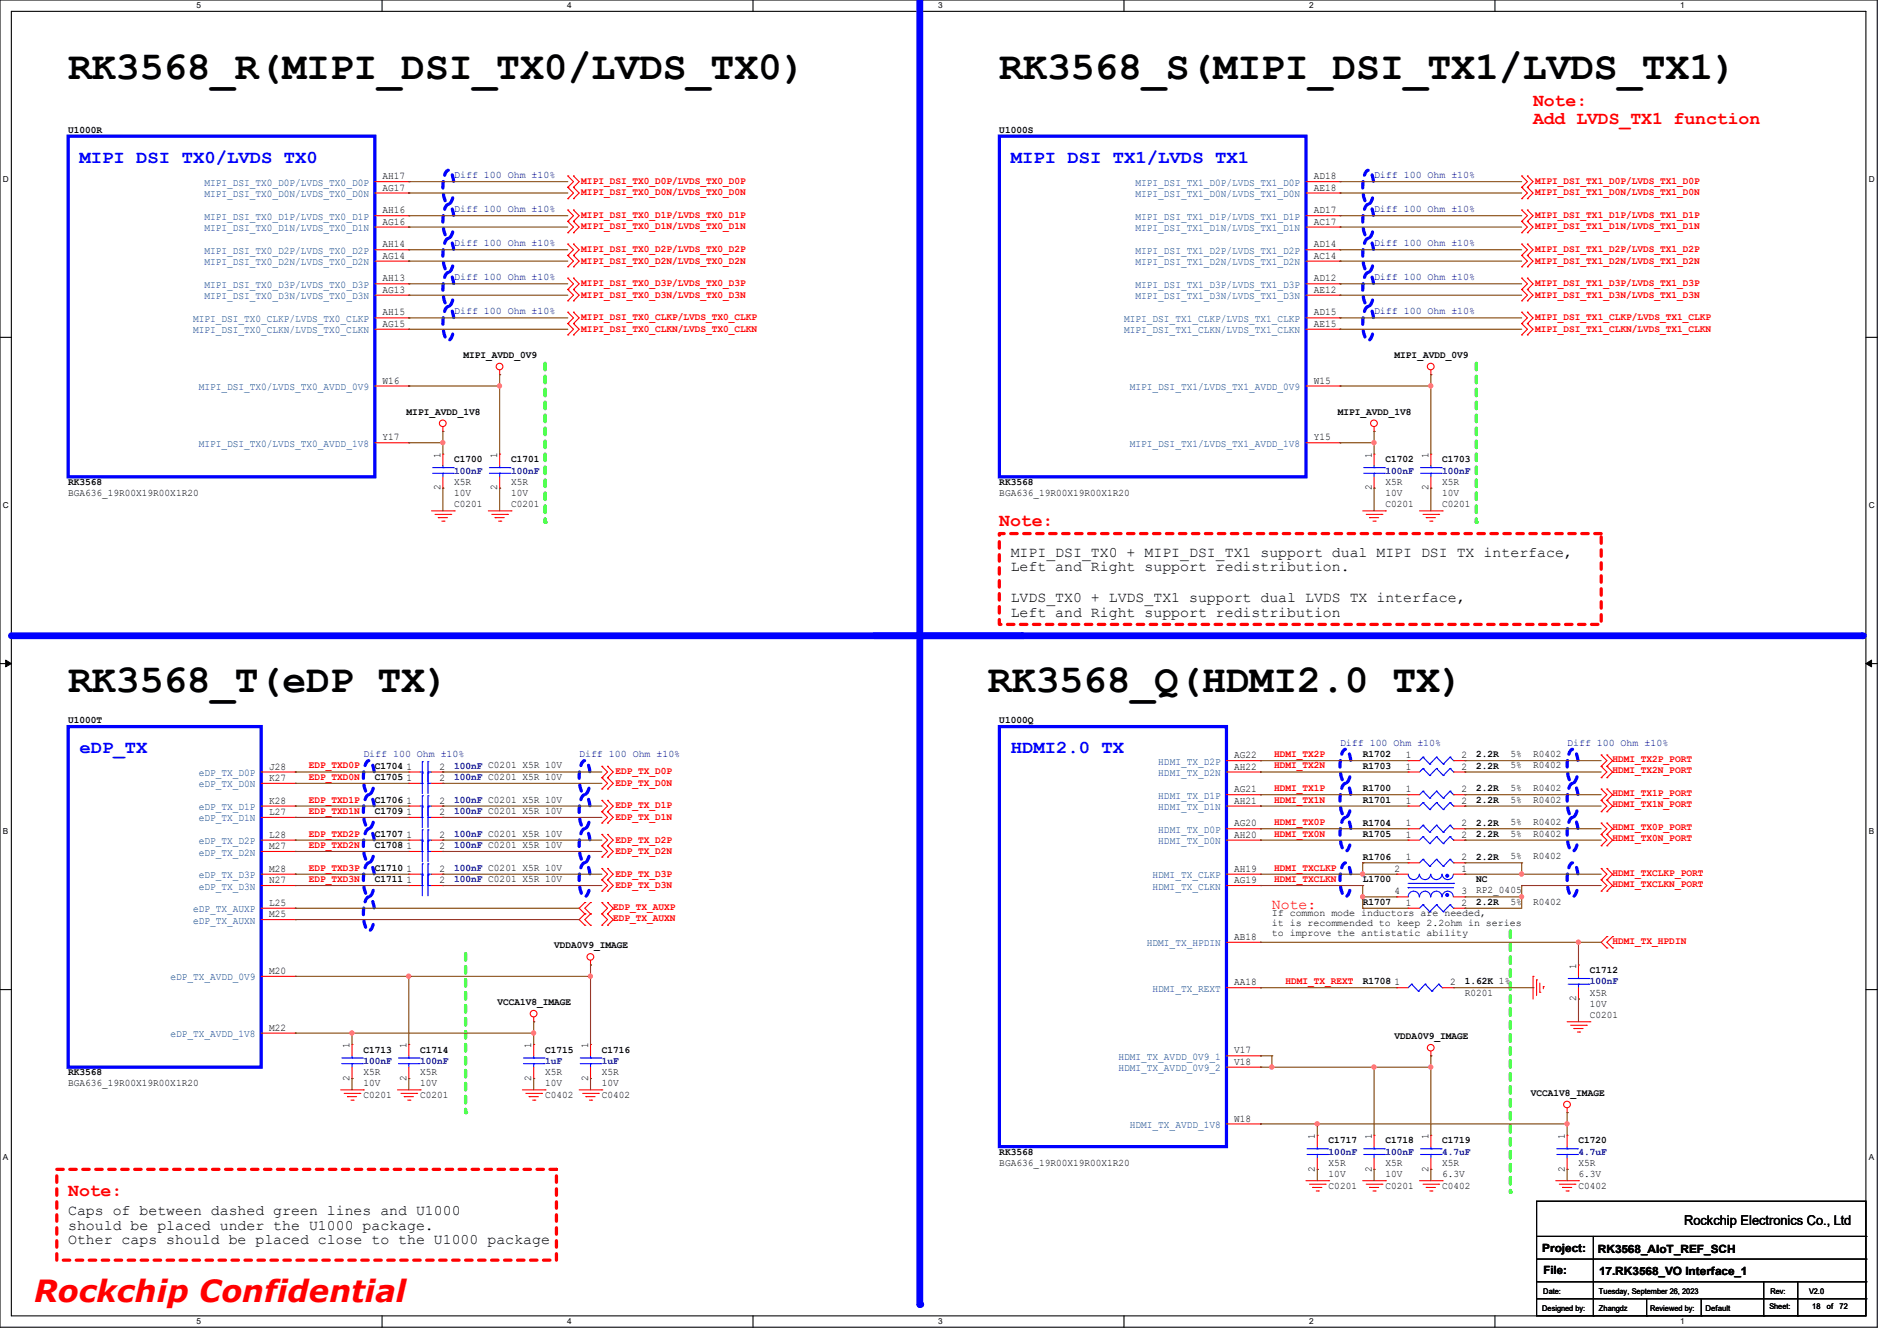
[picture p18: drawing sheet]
<svg xmlns="http://www.w3.org/2000/svg" width="297mm" height="210mm" viewBox="0 0 297 210" stroke-linecap="round" stroke-linejoin="round" font-family="sans-serif">
<defs><g id="words">
<g font-size="6.2">
<text x="10.7" y="12.3">RK3568_R(MIPI_DSI_TX0/LVDS_TX0)</text>
<text x="156.5" y="12.3">RK3568_S(MIPI_DSI_TX1/LVDS_TX1)</text>
<text x="10.7" y="108.3">RK3568_T(eDP TX)</text>
<text x="154.7" y="108.3">RK3568_Q(HDMI2.0 TX)</text>
</g>
<text font-size="4.8" fill="#f00" x="5.3" y="204">Rockchip Confidential</text>
<g font-size="2.8" fill="#f00">
<text x="240" y="16.6">Note:</text>
<text x="240" y="19.4">Add LVDS_TX1 function</text>
<text x="156.5" y="82.4">Note:</text>
<text x="10.7" y="187.3">Note:</text>
</g>
<g font-size="2.8" fill="#00f">
<text x="12.4" y="25.5">MIPI DSI TX0/LVDS TX0</text>
<text x="158.2" y="25.5">MIPI DSI TX1/LVDS TX1</text>
<text x="12.4" y="117.9">eDP_TX</text>
<text x="158.2" y="117.9">HDMI2.0 TX</text>
</g>
<g font-size="2.3">
<text x="158.2" y="87.2">MIPI_DSI_TX0 + MIPI_DSI_TX1 support dual MIPI DSI TX interface,</text>
<text x="158.2" y="89.5">Left and Right support redistribution.</text>
<text x="158.2" y="94.3">LVDS_TX0 + LVDS_TX1 support dual LVDS TX interface,</text>
<text x="158.2" y="96.6">Left and Right support redistribution</text>
<text x="10.7" y="190.3">Caps of between dashed green lines and U1000</text>
<text x="10.7" y="192.6">should be placed under the U1000 package.</text>
<text x="10.7" y="194.9">Other caps should be placed close to the U1000 package</text>
</g>
<text font-size="2.3" fill="#f00" x="199.1" y="142.3">Note:</text>
<text font-size="2.1" x="263.7" y="191.9">Rockchip Electronics Co., Ltd</text>
<g font-size="1.8">
<text x="241.5" y="196">Project:</text>
<text x="250.2" y="196.2">RK3568_AIoT_REF_SCH</text>
<text x="241.6" y="199.6">File:</text>
<text x="250.4" y="199.7">17.RK3568_VO Interface_1</text>
</g>
<g font-size="1.6">
<text x="10.7" y="20.8">U1000R</text>
<text x="156.5" y="20.8">U1000S</text>
<text x="59.9" y="28.1">AH17</text>
<text x="59.9" y="29.8">AG17</text>
<text x="205.7" y="28.1">AD18</text>
<text x="205.7" y="29.8">AE18</text>
<text x="59.9" y="33.4">AH16</text>
<text x="59.9" y="35.2">AG16</text>
<text x="205.7" y="33.4">AD17</text>
<text x="205.7" y="35.2">AC17</text>
<text x="59.9" y="38.7">AH14</text>
<text x="59.9" y="40.5">AG14</text>
<text x="205.7" y="38.7">AD14</text>
<text x="205.7" y="40.5">AC14</text>
<text x="59.9" y="44.1">AH13</text>
<text x="59.9" y="45.8">AG13</text>
<text x="205.7" y="44.1">AD12</text>
<text x="205.7" y="45.8">AE12</text>
<text x="59.9" y="49.4">AH15</text>
<text x="59.9" y="51.2">AG15</text>
<text x="205.7" y="49.4">AD15</text>
<text x="205.7" y="51.2">AE15</text>
<text x="72.6" y="56">MIPI_AVDD_0V9</text>
<text x="218.4" y="56">MIPI_AVDD_0V9</text>
<text x="59.9" y="60.1">W16</text>
<text x="63.7" y="64.9">MIPI_AVDD_1V8</text>
<text x="205.7" y="60.1">W15</text>
<text x="209.5" y="64.9">MIPI_AVDD_1V8</text>
<text x="59.9" y="69">Y17</text>
<text x="69" y="71.7" transform="rotate(-90 69 71.7)">1</text>
<text x="77.9" y="71.7" transform="rotate(-90 77.9 71.7)">1</text>
<text x="205.7" y="69">Y15</text>
<text x="214.8" y="71.7" transform="rotate(-90 214.8 71.7)">1</text>
<text x="223.7" y="71.7" transform="rotate(-90 223.7 71.7)">1</text>
<text x="10.7" y="75.9">RK3568</text>
<text x="10.7" y="77.7">BGA636_19R00X19R00X1R20</text>
<text x="69" y="76.8" transform="rotate(-90 69 76.8)">2</text>
<text x="71.1" y="72.4">C1700</text>
<text x="71.1" y="75.9">X5R</text>
<text x="71.1" y="77.7">10V</text>
<text x="77.9" y="76.8" transform="rotate(-90 77.9 76.8)">2</text>
<text x="80" y="72.4">C1701</text>
<text x="80" y="75.9">X5R</text>
<text x="80" y="77.7">10V</text>
<text x="156.5" y="75.9">RK3568</text>
<text x="156.5" y="77.7">BGA636_19R00X19R00X1R20</text>
<text x="214.8" y="76.8" transform="rotate(-90 214.8 76.8)">2</text>
<text x="216.9" y="72.4">C1702</text>
<text x="216.9" y="75.9">X5R</text>
<text x="216.9" y="77.7">10V</text>
<text x="223.7" y="76.8" transform="rotate(-90 223.7 76.8)">2</text>
<text x="225.8" y="72.4">C1703</text>
<text x="225.8" y="75.9">X5R</text>
<text x="225.8" y="77.7">10V</text>
<text x="71.1" y="79.5">C0201</text>
<text x="80" y="79.5">C0201</text>
<text x="216.9" y="79.5">C0201</text>
<text x="225.8" y="79.5">C0201</text>
<text x="10.7" y="113.3">U1000T</text>
<text x="156.5" y="113.3">U1000Q</text>
<text x="193.3" y="118.7">AG22</text>
<text x="213.4" y="118.6">R1702</text>
<text x="220.1" y="118.7">1</text>
<text x="228.8" y="118.7">2</text>
<text x="231.1" y="118.6">2.2R</text>
<text x="236.5" y="118.6">5%</text>
<text x="240" y="118.6">R0402</text>
<text x="42.1" y="120.5">J28</text>
<text x="42.1" y="122.3">K27</text>
<text x="42.1" y="125.9">K28</text>
<text x="58.7" y="122.2">C1705</text>
<text x="58.7" y="125.7">C1706</text>
<text x="58.7" y="120.4">C1704</text>
<text x="63.7" y="122.3">1</text>
<text x="63.7" y="125.9">1</text>
<text x="63.7" y="120.5">1</text>
<text x="68.8" y="122.3">2</text>
<text x="68.8" y="125.9">2</text>
<text x="68.8" y="120.5">2</text>
<text x="193.3" y="120.5">AH22</text>
<text x="193.3" y="124.1">AG21</text>
<text x="193.3" y="125.9">AH21</text>
<text x="213.4" y="120.4">R1703</text>
<text x="213.4" y="125.7">R1701</text>
<text x="213.4" y="123.9">R1700</text>
<text x="220.1" y="120.5">1</text>
<text x="220.1" y="125.9">1</text>
<text x="220.1" y="124.1">1</text>
<text x="228.8" y="120.5">2</text>
<text x="228.8" y="125.9">2</text>
<text x="228.8" y="124.1">2</text>
<text x="231.1" y="120.4">2.2R</text>
<text x="231.1" y="125.7">2.2R</text>
<text x="231.1" y="123.9">2.2R</text>
<text x="236.5" y="120.4">5%</text>
<text x="236.5" y="125.7">5%</text>
<text x="236.5" y="123.9">5%</text>
<text x="240" y="120.4">R0402</text>
<text x="240" y="125.7">R0402</text>
<text x="240" y="123.9">R0402</text>
<text x="42.1" y="127.6">L27</text>
<text x="42.1" y="131.2">L28</text>
<text x="58.7" y="131.1">C1707</text>
<text x="58.7" y="127.5">C1709</text>
<text x="63.7" y="131.2">1</text>
<text x="63.7" y="127.6">1</text>
<text x="68.8" y="131.2">2</text>
<text x="68.8" y="127.6">2</text>
<text x="193.3" y="129.4">AG20</text>
<text x="193.3" y="131.2">AH20</text>
<text x="213.4" y="129.3">R1704</text>
<text x="213.4" y="131.1">R1705</text>
<text x="220.1" y="129.4">1</text>
<text x="220.1" y="131.2">1</text>
<text x="228.8" y="129.4">2</text>
<text x="228.8" y="131.2">2</text>
<text x="231.1" y="129.3">2.2R</text>
<text x="231.1" y="131.1">2.2R</text>
<text x="236.5" y="129.2">5%</text>
<text x="236.5" y="131">5%</text>
<text x="240" y="129.2">R0402</text>
<text x="240" y="131">R0402</text>
<text x="42.1" y="133">M27</text>
<text x="42.1" y="136.5">M28</text>
<text x="58.7" y="132.8">C1708</text>
<text x="58.7" y="136.4">C1710</text>
<text x="63.7" y="133">1</text>
<text x="63.7" y="136.5">1</text>
<text x="68.8" y="133">2</text>
<text x="68.8" y="136.5">2</text>
<text x="193.3" y="136.5">AH19</text>
<text x="213.4" y="134.6">R1706</text>
<text x="218.4" y="136.5">2</text>
<text x="220.1" y="134.7">1</text>
<text x="228.8" y="134.7">2</text>
<text x="228.8" y="136.5">1</text>
<text x="231.1" y="134.6">2.2R</text>
<text x="236.5" y="134.6">5%</text>
<text x="240" y="134.6">R0402</text>
<text x="42.1" y="138.3">N27</text>
<text x="42.1" y="141.9">L25</text>
<text x="42.1" y="143.6">M25</text>
<text x="58.7" y="138.2">C1711</text>
<text x="63.7" y="138.3">1</text>
<text x="68.8" y="138.3">2</text>
<text x="193.3" y="138.3">AG19</text>
<text x="199.1" y="143.5">If common mode inductors are needed,</text>
<text x="213.4" y="141.7">R1707</text>
<text x="213.4" y="138.2">L1700</text>
<text x="218.4" y="140.1">4</text>
<text x="220.1" y="141.9">1</text>
<text x="228.8" y="141.9">2</text>
<text x="228.8" y="140.1">3</text>
<text x="231.1" y="141.7">2.2R</text>
<text x="231.1" y="138.2">NC</text>
<text x="231.1" y="139.9">RP2_0405</text>
<text x="236.5" y="141.7">5%</text>
<text x="240" y="141.7">R0402</text>
<text x="86.8" y="148.5">VDDA0V9_IMAGE</text>
<text x="193.3" y="147.2">AB18</text>
<text x="199.1" y="145">it is recommended to keep 2.2ohm in series</text>
<text x="199.1" y="146.6">to improve the antistatic ability</text>
<text x="42.1" y="152.5">M20</text>
<text x="193.3" y="154.3">AA18</text>
<text x="213.4" y="154.2">R1708</text>
<text x="218.4" y="154.3">1</text>
<text x="227" y="154.3">2</text>
<text x="229.4" y="154.2">1.62K 1%</text>
<text x="229.4" y="155.9">R0201</text>
<text x="246.8" y="151.7" transform="rotate(-90 246.8 151.7)">1</text>
<text x="248.9" y="152.4">C1712</text>
<text x="248.9" y="155.9">X5R</text>
<text x="42.1" y="161.4">M22</text>
<text x="77.9" y="157.4">VCCA1V8_IMAGE</text>
<text x="246.8" y="156.8" transform="rotate(-90 246.8 156.8)">2</text>
<text x="248.9" y="159.5">C0201</text>
<text x="248.9" y="157.7">10V</text>
<text x="54.7" y="164.1" transform="rotate(-90 54.7 164.1)">1</text>
<text x="56.9" y="164.8">C1713</text>
<text x="63.6" y="164.1" transform="rotate(-90 63.6 164.1)">1</text>
<text x="65.8" y="164.8">C1714</text>
<text x="83.2" y="164.1" transform="rotate(-90 83.2 164.1)">1</text>
<text x="85.3" y="164.8">C1715</text>
<text x="92.1" y="164.1" transform="rotate(-90 92.1 164.1)">1</text>
<text x="94.2" y="164.8">C1716</text>
<text x="193.3" y="165">V17</text>
<text x="193.3" y="166.8">V18</text>
<text x="218.4" y="162.7">VDDA0V9_IMAGE</text>
<text x="10.7" y="168.4">RK3568</text>
<text x="10.7" y="170.1">BGA636_19R00X19R00X1R20</text>
<text x="54.7" y="169.2" transform="rotate(-90 54.7 169.2)">2</text>
<text x="56.9" y="171.9">C0201</text>
<text x="56.9" y="168.4">X5R</text>
<text x="56.9" y="170.1">10V</text>
<text x="63.6" y="169.2" transform="rotate(-90 63.6 169.2)">2</text>
<text x="65.8" y="171.9">C0201</text>
<text x="65.8" y="168.4">X5R</text>
<text x="65.8" y="170.1">10V</text>
<text x="83.2" y="169.2" transform="rotate(-90 83.2 169.2)">2</text>
<text x="85.3" y="171.9">C0402</text>
<text x="85.3" y="168.4">X5R</text>
<text x="85.3" y="170.1">10V</text>
<text x="92.1" y="169.2" transform="rotate(-90 92.1 169.2)">2</text>
<text x="94.2" y="171.9">C0402</text>
<text x="94.2" y="168.4">X5R</text>
<text x="94.2" y="170.1">10V</text>
<text x="239.7" y="171.6">VCCA1V8_IMAGE</text>
<text x="193.3" y="175.6">W18</text>
<text x="205.9" y="178.3" transform="rotate(-90 205.9 178.3)">1</text>
<text x="208" y="179.1">C1717</text>
<text x="214.8" y="178.3" transform="rotate(-90 214.8 178.3)">1</text>
<text x="216.9" y="179.1">C1718</text>
<text x="223.7" y="178.3" transform="rotate(-90 223.7 178.3)">1</text>
<text x="225.8" y="179.1">C1719</text>
<text x="245" y="178.3" transform="rotate(-90 245 178.3)">1</text>
<text x="247.1" y="179.1">C1720</text>
<text x="156.5" y="180.8">RK3568</text>
<text x="156.5" y="182.6">BGA636_19R00X19R00X1R20</text>
<text x="205.9" y="183.5" transform="rotate(-90 205.9 183.5)">2</text>
<text x="208" y="182.6">X5R</text>
<text x="208" y="184.4">10V</text>
<text x="214.8" y="183.5" transform="rotate(-90 214.8 183.5)">2</text>
<text x="216.9" y="182.6">X5R</text>
<text x="216.9" y="184.4">10V</text>
<text x="223.7" y="183.5" transform="rotate(-90 223.7 183.5)">2</text>
<text x="225.8" y="182.6">X5R</text>
<text x="225.8" y="184.4">6.3V</text>
<text x="245" y="183.5" transform="rotate(-90 245 183.5)">2</text>
<text x="247.1" y="182.6">X5R</text>
<text x="247.1" y="184.4">6.3V</text>
<text x="208" y="186.1">C0201</text>
<text x="216.9" y="186.1">C0201</text>
<text x="225.8" y="186.1">C0402</text>
<text x="247.1" y="186.1">C0402</text>
</g>
<g font-size="1.6" fill="#004080">
<text x="32" y="29.1">MIPI_DSI_TX0_D0P/LVDS_TX0_D0P</text>
<text x="177.8" y="29.1">MIPI_DSI_TX1_D0P/LVDS_TX1_D0P</text>
<text x="32" y="30.9">MIPI_DSI_TX0_D0N/LVDS_TX0_D0N</text>
<text x="32" y="34.4">MIPI_DSI_TX0_D1P/LVDS_TX0_D1P</text>
<text x="177.8" y="30.9">MIPI_DSI_TX1_D0N/LVDS_TX1_D0N</text>
<text x="177.8" y="34.4">MIPI_DSI_TX1_D1P/LVDS_TX1_D1P</text>
<text x="32" y="36.2">MIPI_DSI_TX0_D1N/LVDS_TX0_D1N</text>
<text x="32" y="39.8">MIPI_DSI_TX0_D2P/LVDS_TX0_D2P</text>
<text x="32" y="41.5">MIPI_DSI_TX0_D2N/LVDS_TX0_D2N</text>
<text x="177.8" y="36.2">MIPI_DSI_TX1_D1N/LVDS_TX1_D1N</text>
<text x="177.8" y="39.8">MIPI_DSI_TX1_D2P/LVDS_TX1_D2P</text>
<text x="177.8" y="41.5">MIPI_DSI_TX1_D2N/LVDS_TX1_D2N</text>
<text x="32" y="45.1">MIPI_DSI_TX0_D3P/LVDS_TX0_D3P</text>
<text x="32" y="46.9">MIPI_DSI_TX0_D3N/LVDS_TX0_D3N</text>
<text x="177.8" y="45.1">MIPI_DSI_TX1_D3P/LVDS_TX1_D3P</text>
<text x="177.8" y="46.9">MIPI_DSI_TX1_D3N/LVDS_TX1_D3N</text>
<text x="30.2" y="50.4">MIPI_DSI_TX0_CLKP/LVDS_TX0_CLKP</text>
<text x="30.2" y="52.2">MIPI_DSI_TX0_CLKN/LVDS_TX0_CLKN</text>
<text x="176" y="50.4">MIPI_DSI_TX1_CLKP/LVDS_TX1_CLKP</text>
<text x="176" y="52.2">MIPI_DSI_TX1_CLKN/LVDS_TX1_CLKN</text>
<text x="31.1" y="61.1">MIPI_DSI_TX0/LVDS_TX0_AVDD_0V9</text>
<text x="176.9" y="61.1">MIPI_DSI_TX1/LVDS_TX1_AVDD_0V9</text>
<text x="31.1" y="70">MIPI_DSI_TX0/LVDS_TX0_AVDD_1V8</text>
<text x="176.9" y="70">MIPI_DSI_TX1/LVDS_TX1_AVDD_1V8</text>
<text x="181.4" y="119.8">HDMI_TX_D2P</text>
<text x="31.1" y="121.5">eDP_TX_D0P</text>
<text x="31.1" y="123.3">eDP_TX_D0N</text>
<text x="181.4" y="121.5">HDMI_TX_D2N</text>
<text x="181.4" y="125.1">HDMI_TX_D1P</text>
<text x="31.1" y="126.9">eDP_TX_D1P</text>
<text x="31.1" y="128.7">eDP_TX_D1N</text>
<text x="181.4" y="126.9">HDMI_TX_D1N</text>
<text x="181.4" y="130.4">HDMI_TX_D0P</text>
<text x="31.1" y="132.2">eDP_TX_D2P</text>
<text x="31.1" y="134">eDP_TX_D2N</text>
<text x="31.1" y="137.5">eDP_TX_D3P</text>
<text x="180.5" y="137.5">HDMI_TX_CLKP</text>
<text x="181.4" y="132.2">HDMI_TX_D0N</text>
<text x="30.2" y="142.9">eDP_TX_AUXP</text>
<text x="31.1" y="139.3">eDP_TX_D3N</text>
<text x="180.5" y="139.3">HDMI_TX_CLKN</text>
<text x="30.2" y="144.7">eDP_TX_AUXN</text>
<text x="179.6" y="148.2">HDMI_TX_HPDIN</text>
<text x="26.7" y="153.5">eDP_TX_AVDD_0V9</text>
<text x="180.5" y="155.3">HDMI_TX_REXT</text>
<text x="26.7" y="162.4">eDP_TX_AVDD_1V8</text>
<text x="175.1" y="166">HDMI_TX_AVDD_0V9_1</text>
<text x="175.1" y="167.8">HDMI_TX_AVDD_0V9_2</text>
<text x="176.9" y="176.7">HDMI_TX_AVDD_1V8</text>
</g>
<g font-size="1.6" fill="#000080">
<text x="71.1" y="27.9">Diff 100 Ohm ±10%</text>
<text x="215.1" y="27.9">Diff 100 Ohm ±10%</text>
<text x="71.1" y="33.2">Diff 100 Ohm ±10%</text>
<text x="215.1" y="33.2">Diff 100 Ohm ±10%</text>
<text x="71.1" y="38.6">Diff 100 Ohm ±10%</text>
<text x="215.1" y="38.6">Diff 100 Ohm ±10%</text>
<text x="71.1" y="43.9">Diff 100 Ohm ±10%</text>
<text x="215.1" y="43.9">Diff 100 Ohm ±10%</text>
<text x="71.1" y="49.2">Diff 100 Ohm ±10%</text>
<text x="215.1" y="49.2">Diff 100 Ohm ±10%</text>
<text x="71.1" y="74.2">100nF</text>
<text x="80" y="74.2">100nF</text>
<text x="216.9" y="74.2">100nF</text>
<text x="225.8" y="74.2">100nF</text>
<text x="56.9" y="118.6">Diff 100 Ohm ±10%</text>
<text x="90.7" y="118.6">Diff 100 Ohm ±10%</text>
<text x="209.8" y="116.8">Diff 100 Ohm ±10%</text>
<text x="245.4" y="116.8">Diff 100 Ohm ±10%</text>
<text x="71.1" y="122.2">100nF C0201 X5R 10V</text>
<text x="71.1" y="125.7">100nF C0201 X5R 10V</text>
<text x="71.1" y="120.4">100nF C0201 X5R 10V</text>
<text x="71.1" y="131.1">100nF C0201 X5R 10V</text>
<text x="71.1" y="127.5">100nF C0201 X5R 10V</text>
<text x="71.1" y="132.8">100nF C0201 X5R 10V</text>
<text x="71.1" y="136.4">100nF C0201 X5R 10V</text>
<text x="71.1" y="138.2">100nF C0201 X5R 10V</text>
<text x="248.9" y="154.2">100nF</text>
<text x="56.9" y="166.6">100nF</text>
<text x="65.8" y="166.6">100nF</text>
<text x="85.3" y="166.6">1uF</text>
<text x="94.2" y="166.6">1uF</text>
<text x="208" y="180.8">100nF</text>
<text x="216.9" y="180.8">100nF</text>
<text x="225.8" y="180.8">4.7uF</text>
<text x="247.1" y="180.8">4.7uF</text>
</g>
<g font-size="1.6" fill="#f00">
<text x="91" y="28.8">MIPI_DSI_TX0_D0P/LVDS_TX0_D0P</text>
<text x="240.4" y="28.8">MIPI_DSI_TX1_D0P/LVDS_TX1_D0P</text>
<text x="91" y="30.6">MIPI_DSI_TX0_D0N/LVDS_TX0_D0N</text>
<text x="91" y="34.2">MIPI_DSI_TX0_D1P/LVDS_TX0_D1P</text>
<text x="91" y="35.9">MIPI_DSI_TX0_D1N/LVDS_TX0_D1N</text>
<text x="240.4" y="30.6">MIPI_DSI_TX1_D0N/LVDS_TX1_D0N</text>
<text x="240.4" y="34.2">MIPI_DSI_TX1_D1P/LVDS_TX1_D1P</text>
<text x="240.4" y="35.9">MIPI_DSI_TX1_D1N/LVDS_TX1_D1N</text>
<text x="91" y="39.5">MIPI_DSI_TX0_D2P/LVDS_TX0_D2P</text>
<text x="91" y="41.3">MIPI_DSI_TX0_D2N/LVDS_TX0_D2N</text>
<text x="240.4" y="39.5">MIPI_DSI_TX1_D2P/LVDS_TX1_D2P</text>
<text x="240.4" y="41.3">MIPI_DSI_TX1_D2N/LVDS_TX1_D2N</text>
<text x="91" y="44.8">MIPI_DSI_TX0_D3P/LVDS_TX0_D3P</text>
<text x="91" y="46.6">MIPI_DSI_TX0_D3N/LVDS_TX0_D3N</text>
<text x="240.4" y="44.8">MIPI_DSI_TX1_D3P/LVDS_TX1_D3P</text>
<text x="240.4" y="46.6">MIPI_DSI_TX1_D3N/LVDS_TX1_D3N</text>
<text x="91" y="50.2">MIPI_DSI_TX0_CLKP/LVDS_TX0_CLKP</text>
<text x="91" y="51.9">MIPI_DSI_TX0_CLKN/LVDS_TX0_CLKN</text>
<text x="240.4" y="50.2">MIPI_DSI_TX1_CLKP/LVDS_TX1_CLKP</text>
<text x="240.4" y="51.9">MIPI_DSI_TX1_CLKN/LVDS_TX1_CLKN</text>
<text x="199.5" y="118.6">HDMI_TX2P</text>
<text x="252.5" y="119.3">HDMI_TX2P_PORT</text>
<text x="48.3" y="120.4">EDP_TXD0P</text>
<text x="48.3" y="122.1">EDP_TXD0N</text>
<text x="48.3" y="125.7">EDP_TXD1P</text>
<text x="96.4" y="121.3">EDP_TX_D0P</text>
<text x="96.4" y="123.1">EDP_TX_D0N</text>
<text x="199.5" y="120.4">HDMI_TX2N</text>
<text x="199.5" y="123.9">HDMI_TX1P</text>
<text x="199.5" y="125.7">HDMI_TX1N</text>
<text x="252.5" y="121.1">HDMI_TX2N_PORT</text>
<text x="252.5" y="124.7">HDMI_TX1P_PORT</text>
<text x="48.3" y="127.5">EDP_TXD1N</text>
<text x="48.3" y="131">EDP_TXD2P</text>
<text x="96.4" y="126.6">EDP_TX_D1P</text>
<text x="96.4" y="128.4">EDP_TX_D1N</text>
<text x="96.4" y="131.9">EDP_TX_D2P</text>
<text x="199.5" y="129.2">HDMI_TX0P</text>
<text x="199.5" y="131">HDMI_TX0N</text>
<text x="252.5" y="126.4">HDMI_TX1N_PORT</text>
<text x="252.5" y="131.8">HDMI_TX0N_PORT</text>
<text x="252.5" y="130">HDMI_TX0P_PORT</text>
<text x="48.3" y="132.8">EDP_TXD2N</text>
<text x="48.3" y="136.4">EDP_TXD3P</text>
<text x="96.4" y="133.7">EDP_TX_D2N</text>
<text x="96.4" y="137.3">EDP_TX_D3P</text>
<text x="199.5" y="136.4">HDMI_TXCLKP</text>
<text x="252.5" y="137.1">HDMI_TXCLKP_PORT</text>
<text x="48.3" y="138.1">EDP_TXD3N</text>
<text x="96" y="142.4">EDP_TX_AUXP</text>
<text x="96.4" y="139.1">EDP_TX_D3N</text>
<text x="199.5" y="138.1">HDMI_TXCLKN</text>
<text x="252.5" y="138.9">HDMI_TXCLKN_PORT</text>
<text x="96" y="144.2">EDP_TX_AUXN</text>
<text x="252.5" y="147.8">HDMI_TX_HPDIN</text>
<text x="201.3" y="154.1">HDMI_TX_REXT</text>
</g>
<g font-size="1.3">
<text x="30.8" y="1.3">5</text>
<text x="88.8" y="1.3">4</text>
<text x="146.9" y="1.3">3</text>
<text x="205" y="1.3">2</text>
<text x="263.1" y="1.3">1</text>
<text x=".5" y="28.4">D</text>
<text x="292.6" y="28.4">D</text>
<text x=".5" y="79.5">C</text>
<text x="292.6" y="79.5">C</text>
<text x=".5" y="130.6">B</text>
<text x="292.6" y="130.6">B</text>
<text x=".5" y="181.7">A</text>
<text x="292.6" y="181.7">A</text>
<text x="30.8" y="207.4">5</text>
<text x="88.8" y="207.4">4</text>
<text x="146.9" y="207.4">3</text>
<text x="205" y="207.4">2</text>
<text x="263.1" y="207.4">1</text>
</g>
<g font-size="1.2">
<text x="241.6" y="202.6">Date:</text>
<text x="250.4" y="202.6">Tuesday, September 26, 2023</text>
<text x="277.2" y="202.6">Rev:</text>
<text x="283.2" y="202.6">V2.0</text>
<text x="241.5" y="205.3">Designed by:</text>
<text x="250.4" y="205.3">Zhangdz</text>
<text x="258.4" y="205.3">Reviewed by:</text>
<text x="267" y="205.3">Default</text>
<text x="277" y="205.1">Sheet:</text>
<text x="283.8" y="205.1">18</text>
<text x="286" y="205.1">of</text>
<text x="288" y="205.1">72</text>
</g>
</g></defs>
<path d="M0 0h293.9v207.9h-293.9zM1.8 1.8h290.3v204.3h-290.3z" fill="none" stroke="#000" stroke-width=".17"/>
<g fill="#fff">
<path d="M30.8 .2h.7v1.4h-.7z"/>
<path d="M30.8 206.2h.7v1.4h-.7z"/>
</g>
<path d="M59.8 0v1.8M59.8 206.1v1.8" fill="none" stroke="#000" stroke-width=".17"/>
<g fill="#fff">
<path d="M88.8 .2h.7v1.4h-.7z"/>
<path d="M88.8 206.2h.7v1.4h-.7z"/>
</g>
<path d="M117.9 0v1.8M117.9 206.1v1.8" fill="none" stroke="#000" stroke-width=".17"/>
<g fill="#fff">
<path d="M146.9 .2h.7v1.4h-.7z"/>
<path d="M146.9 206.2h.7v1.4h-.7z"/>
</g>
<path d="M176 0v1.8M176 206.1v1.8" fill="none" stroke="#000" stroke-width=".17"/>
<g fill="#fff">
<path d="M205 .2h.7v1.4h-.7z"/>
<path d="M205 206.2h.7v1.4h-.7z"/>
</g>
<path d="M234.1 0v1.8M234.1 206.1v1.8" fill="none" stroke="#000" stroke-width=".17"/>
<g fill="#fff">
<path d="M263.1 .2h.6v1.4h-.6z"/>
<path d="M263.1 206.2h.6v1.4h-.6z"/>
<path d="M.5 27.3h.9v1.4h-.9z"/>
<path d="M292.6 27.3h.9v1.4h-.9z"/>
<path d="M.5 78.4h.9v1.4h-.9z"/>
<path d="M292.6 78.4h.9v1.4h-.9z"/>
</g>
<path d="M0 52.8h1.8M292.1 52.8h1.8" fill="none" stroke="#000" stroke-width=".17"/>
<g fill="#fff">
<path d="M.5 129.5h.8v1.4h-.8z"/>
<path d="M292.6 129.5h.8v1.4h-.8z"/>
</g>
<path d="M0 103.9h1.8M292.1 103.9h1.8" fill="none" stroke="#000" stroke-width=".17"/>
<path d="M.9 103.4l.9 .5-.9 .5zM292.1 103.9l.9-.5v1z" fill="#000" stroke="#000" stroke-width=".16"/>
<g fill="#fff">
<path d="M.5 180.5h.8v1.4h-.8z"/>
<path d="M292.6 180.5h.8v1.4h-.8z"/>
</g>
<path d="M0 155h1.8M292.1 155h1.8" fill="none" stroke="#000" stroke-width=".17"/>
<path d="M144 0v204.3" fill="none" stroke="#00f" stroke-width="1.1"/>
<circle cx="144" cy="204.3" r=".53" fill="#00f"/>
<path d="M136.9 99.6h154.7" fill="none" stroke="#00f" stroke-width="1.1"/>
<circle cx="291.6" cy="99.6" r=".53" fill="#00f"/>
<path d="M1.8 99.6h158.2" fill="none" stroke="#00f" stroke-width="1.1"/>
<circle cx="160" cy="99.6" r=".53" fill="#00f"/>
<path d="M8.9 183.1h78.2v14.3h-78.2z" fill="none" stroke="#f00" stroke-width=".51" stroke-dasharray="1 1"/>
<g fill="none" stroke="#00f" stroke-width=".51" stroke-dasharray="1 1">
<path d="M71 28.4a2.02 2.02 0 0 0-.8-1.7 1.41 1.41 0 0 0-.7 1.3 5.6 5.6 0 0 0 .5 3.9l.2 .1a1.41 1.41 0 0 0 .8-1.4v-.6M71 33.7a2.02 2.02 0 0 0-.8-1.7 1.41 1.41 0 0 0-.7 1.3 5.6 5.6 0 0 0 .5 3.9l.2 .1a1.41 1.41 0 0 0 .8-1.3v-.7M71 39.1a2.02 2.02 0 0 0-.8-1.8 1.41 1.41 0 0 0-.7 1.3 5.6 5.6 0 0 0 .5 3.9l.2 .1a1.41 1.41 0 0 0 .8-1.3v-.6M71 44.4a2.02 2.02 0 0 0-.8-1.7 1.41 1.41 0 0 0-.7 1.3 5.6 5.6 0 0 0 .5 3.9l.2 .1a1.41 1.41 0 0 0 .8-1.4v-.6M71 49.7a2.02 2.02 0 0 0-.8-1.7 1.41 1.41 0 0 0-.7 1.3 5.6 5.6 0 0 0 .5 3.9l.2 .1a1.41 1.41 0 0 0 .8-1.3v-.7M211.5 119.1a2.02 2.02 0 0 0-.8-1.8 1.41 1.41 0 0 0-.8 1.4 5.6 5.6 0 0 0 .5 3.8l.3 .1a1.41 1.41 0 0 0 .7-1.3l.1-.6M247 119.1a2.02 2.02 0 0 0-.8-1.8 1.41 1.41 0 0 0-.7 1.4 5.6 5.6 0 0 0 .5 3.8l.2 .1a1.41 1.41 0 0 0 .8-1.3l.1-.6M58.6 120.8a2.02 2.02 0 0 0-.8-1.7 1.41 1.41 0 0 0-.8 1.3 5.6 5.6 0 0 0 .5 3.9l.3 .1a1.41 1.41 0 0 0 .7-1.3l.1-.6M58.6 126.2a2.02 2.02 0 0 0-.8-1.7 1.41 1.41 0 0 0-.8 1.3 5.6 5.6 0 0 0 .5 3.9l.3 .1a1.41 1.41 0 0 0 .7-1.4l.1-.6M92.4 120.8a2.02 2.02 0 0 0-.9-1.7 1.41 1.41 0 0 0-.7 1.3 5.6 5.6 0 0 0 .5 3.9l.2 .1a1.41 1.41 0 0 0 .8-1.3l.1-.6M92.4 126.2a2.02 2.02 0 0 0-.9-1.7 1.41 1.41 0 0 0-.7 1.3 5.6 5.6 0 0 0 .5 3.9l.2 .1a1.41 1.41 0 0 0 .8-1.4l.1-.6M211.5 124.4a2.02 2.02 0 0 0-.8-1.7 1.41 1.41 0 0 0-.8 1.3 5.6 5.6 0 0 0 .5 3.9l.3 .1a1.41 1.41 0 0 0 .7-1.3l.1-.7"/>
<path d="M211.5 129.7a2.02 2.02 0 0 0-.8-1.7 1.41 1.41 0 0 0-.8 1.3 5.6 5.6 0 0 0 .5 3.9l.3 .1a1.41 1.41 0 0 0 .7-1.3l.1-.7M211.5 136.8a2.02 2.02 0 0 0-.8-1.7 1.41 1.41 0 0 0-.8 1.3 5.6 5.6 0 0 0 .5 3.9l.3 .1a1.41 1.41 0 0 0 .7-1.3l.1-.6M247 124.4a2.02 2.02 0 0 0-.8-1.7 1.41 1.41 0 0 0-.7 1.3 5.6 5.6 0 0 0 .5 3.9l.2 .1a1.41 1.41 0 0 0 .8-1.3l.1-.7M247 129.7a2.02 2.02 0 0 0-.8-1.7 1.41 1.41 0 0 0-.7 1.3 5.6 5.6 0 0 0 .5 3.9l.2 .1a1.41 1.41 0 0 0 .8-1.3l.1-.7M247 136.8a2.02 2.02 0 0 0-.8-1.7 1.41 1.41 0 0 0-.7 1.3 5.6 5.6 0 0 0 .5 3.9l.2 .1a1.41 1.41 0 0 0 .8-1.3l.1-.6"/>
</g>
<path d="M72.9 149.4v24.8" fill="none" stroke="#0f0" stroke-width=".51" stroke-dasharray="1 1"/>
<circle cx="72.9" cy="174.2" r=".25" fill="#0f0" stroke-dasharray="1 1"/>
<path d="M236.5 145.8v40.9" fill="none" stroke="#0f0" stroke-width=".51" stroke-dasharray="1 1"/>
<circle cx="236.5" cy="186.7" r=".25" fill="#0f0" stroke-dasharray="1 1"/>
<path d="M85.3 56.9v24.9" fill="none" stroke="#0f0" stroke-width=".51" stroke-dasharray="1 1"/>
<circle cx="85.3" cy="81.8" r=".25" fill="#0f0" stroke-dasharray="1 1"/>
<path d="M231.1 56.9v24.9" fill="none" stroke="#0f0" stroke-width=".51" stroke-dasharray="1 1"/>
<circle cx="231.1" cy="81.8" r=".25" fill="#0f0" stroke-dasharray="1 1"/>
<path d="M215 28.4a2.02 2.02 0 0 0-.8-1.7 1.41 1.41 0 0 0-.7 1.3 5.6 5.6 0 0 0 .5 3.9l.2 .1a1.41 1.41 0 0 0 .8-1.4l.1-.6M215 33.7a2.02 2.02 0 0 0-.8-1.7 1.41 1.41 0 0 0-.7 1.3 5.6 5.6 0 0 0 .5 3.9l.2 .1a1.41 1.41 0 0 0 .8-1.3l.1-.7M215 39.1a2.02 2.02 0 0 0-.8-1.8 1.41 1.41 0 0 0-.7 1.3 5.6 5.6 0 0 0 .5 3.9l.2 .1a1.41 1.41 0 0 0 .8-1.3l.1-.6M215 44.4a2.02 2.02 0 0 0-.8-1.7 1.41 1.41 0 0 0-.7 1.3 5.6 5.6 0 0 0 .5 3.9l.2 .1a1.41 1.41 0 0 0 .8-1.4l.1-.6M215 49.7a2.02 2.02 0 0 0-.8-1.7 1.41 1.41 0 0 0-.7 1.3 5.6 5.6 0 0 0 .5 3.9l.2 .1a1.41 1.41 0 0 0 .8-1.3l.1-.7M58.6 131.5a2.02 2.02 0 0 0-.8-1.7 1.41 1.41 0 0 0-.8 1.3 5.6 5.6 0 0 0 .5 3.9l.3 .1a1.41 1.41 0 0 0 .7-1.3l.1-.7M58.6 136.8a2.02 2.02 0 0 0-.8-1.7 1.41 1.41 0 0 0-.8 1.3 5.6 5.6 0 0 0 .5 3.9l.3 .1a1.41 1.41 0 0 0 .7-1.3l.1-.6M92.4 131.5a2.02 2.02 0 0 0-.9-1.7 1.41 1.41 0 0 0-.7 1.3 5.6 5.6 0 0 0 .5 3.9l.2 .1a1.41 1.41 0 0 0 .8-1.3l.1-.7M92.4 136.8a2.02 2.02 0 0 0-.9-1.7 1.41 1.41 0 0 0-.7 1.3 5.6 5.6 0 0 0 .5 3.9l.2 .1a1.41 1.41 0 0 0 .8-1.3l.1-.6M58.6 142.2a2.02 2.02 0 0 0-.8-1.7 1.41 1.41 0 0 0-.8 1.3 5.6 5.6 0 0 0 .5 3.9l.3 .1a1.41 1.41 0 0 0 .7-1.4l.1-.6" fill="none" stroke="#00f" stroke-width=".51" stroke-dasharray="1 1"/>
<path d="M156.5 83.6h94.2v14.2h-94.2z" fill="none" stroke="#f00" stroke-width=".51" stroke-dasharray="1 1"/>
<g fill="none" stroke="#f00" stroke-width=".17">
<path d="M58.7 28.4h5.3M58.7 30.2h5.3M58.7 33.8h5.3M58.7 35.6h5.3M58.7 39.1h5.3M64 28.4h.1M64 30.2h.1M64 33.8h.1M64 35.6h.1M64 39.1h.1M88.9 29.3h.1M88.9 27.6h.1"/>
<path d="M88.9 31.1h.1M88.9 34.7h.1M88.9 32.9h.1M88.9 36.4h.1M88.9 38.2h.1M88.9 27.6l.9 .8-.9 .9M88.9 29.3l.9 .9-.9 .9M88.9 32.9l.9 .9-.9 .9M88.9 34.7l.9 .9-.9 .8M88.9 38.2l.9 .9-.9 .9M89.8 29.3h.1M89.8 27.6h.1"/>
<path d="M89.8 31.1h.1M89.8 34.7h.1M89.8 32.9h.1M89.8 36.4h.1M89.8 38.2h.1M89.8 27.6l.9 .8-.9 .9M89.8 29.3l.9 .9-.9 .9M89.8 32.9l.9 .9-.9 .9M89.8 34.7l.9 .9-.9 .8M89.8 38.2l.9 .9-.9 .9M204.5 28.4h5.3M204.5 30.2h5.3"/>
<path d="M204.5 33.8h5.3M204.5 35.6h5.3M204.5 39.1h5.3M209.8 28.4h.1M209.8 30.2h.1M209.8 33.8h.1M209.8 35.6h.1M209.8 39.1h.1M238.3 29.3h.1M238.3 27.6h.1M238.3 31.1h.1M238.3 34.7h.1"/>
<path d="M238.3 32.9h.1M238.3 36.4h.1M238.3 38.2h.1M238.3 27.6l.8 .8-.8 .9M238.3 29.3l.8 .9-.8 .9M238.3 32.9l.8 .9-.8 .9M238.3 34.7l.8 .9-.8 .8M238.3 38.2l.8 .9-.8 .9M239.1 29.3h.1M239.1 27.6h.1M239.1 31.1h.1M239.1 34.7h.1"/>
<path d="M239.1 32.9h.1M239.1 36.4h.1M239.1 38.2h.1M239.1 27.6l.9 .8-.9 .9M239.1 29.3l.9 .9-.9 .9M239.1 32.9l.9 .9-.9 .9M239.1 34.7l.9 .9-.9 .8M239.1 38.2l.9 .9-.9 .9M58.7 40.9h5.3M58.7 44.4h5.3M58.7 46.2h5.3M58.7 49.8h5.3"/>
<path d="M58.7 51.6h5.3M64 40.9h.1M64 44.4h.1M64 46.2h.1M64 49.8h.1M64 51.6h.1M78.2 58.7h.1M78.2 58v.7M88.9 40h.1M88.9 41.8h.1M88.9 50.7h.1M88.9 48.9h.1"/>
<path d="M88.9 52.5h.1M88.9 45.3h.1M88.9 43.6h.1M88.9 47.1h.1M88.9 40l.9 .9-.9 .9M88.9 48.9l.9 .9-.9 .9M88.9 50.7l.9 .9-.9 .9M88.9 43.6l.9 .8-.9 .9M88.9 45.3l.9 .9-.9 .9M89.8 40h.1M89.8 41.8h.1M89.8 50.7h.1"/>
<path d="M89.8 48.9h.1M89.8 52.5h.1M89.8 45.3h.1M89.8 43.6h.1M89.8 47.1h.1M89.8 40l.9 .9-.9 .9M89.8 48.9l.9 .9-.9 .9M89.8 50.7l.9 .9-.9 .9M89.8 43.6l.9 .8-.9 .9M89.8 45.3l.9 .9-.9 .9M204.5 40.9h5.3M204.5 44.4h5.3"/>
<path d="M204.5 46.2h5.3M204.5 49.8h5.3M204.5 51.6h5.3M209.8 40.9h.1M209.8 44.4h.1M209.8 46.2h.1M209.8 49.8h.1M209.8 51.6h.1M224 58.7h.1M224 58v.7M238.3 40h.1M238.3 41.8h.1"/>
<path d="M238.3 45.3h.1M238.3 43.6h.1M238.3 47.1h.1M238.3 50.7h.1M238.3 48.9h.1M238.3 52.5h.1M238.3 40l.8 .9-.8 .9M238.3 43.6l.8 .8-.8 .9M238.3 45.3l.8 .9-.8 .9M238.3 48.9l.8 .9-.8 .9M238.3 50.7l.8 .9-.8 .9M239.1 40h.1"/>
<path d="M239.1 41.8h.1M239.1 45.3h.1M239.1 43.6h.1M239.1 47.1h.1M239.1 50.7h.1M239.1 48.9h.1M239.1 52.5h.1M239.1 40l.9 .9-.9 .9M239.1 43.6l.9 .8-.9 .9M239.1 45.3l.9 .9-.9 .9M239.1 48.9l.9 .9-.9 .9M239.1 50.7l.9 .9-.9 .9"/>
<path d="M58.7 60.5h5.3M58.7 69.3h5.3M64 60.5h.1M64 69.3h.1M69.3 67.6h.1M69.3 71.1h.1M69.3 76.5h.1M69.3 66.8v.8M69.3 71.1v1.8M69.3 74.7v1.8M78.2 71.1h.1M78.2 76.5h.1"/>
<path d="M78.2 71.1v1.8M78.2 74.7v1.8M204.5 60.5h5.3M204.5 69.3h5.3M209.8 60.5h.1M209.8 69.3h.1M215.1 67.6h.1M215.1 71.1h.1M215.1 76.5h.1M215.1 66.8v.8M215.1 71.1v1.8M215.1 74.7v1.8"/>
<path d="M224 71.1h.1M224 76.5h.1M224 71.1v1.8M224 74.7v1.8M67.6 80h3.5M68.1 80.6h2.5M68.6 81.1h.1M68.6 81.1h1.5M69.2 81.6h.3M69.5 81.6h.1M70.6 80.6h.1M71.1 80h.1"/>
<path d="M76.5 80h3.5M77 80.6h2.5M77.5 81.1h.1M77.5 81.1h1.5M78.1 81.6h.3M78.4 81.6h.1M79.5 80.6h.1M80 80h.1M213.4 80h3.5M213.9 80.6h2.5M214.4 81.1h.1M214.4 81.1h1.5"/>
<path d="M215 81.6h.3M215.3 81.6h.1M216.4 80.6h.1M216.9 80h.1M222.2 80h3.6M222.8 80.6h2.5M223.3 81.1h.1M223.3 81.1h1.4M223.9 81.6h.3M224.2 81.6h.1M225.3 80.6h.1M225.8 80h.1"/>
<path d="M192 119.1h5.4M197.4 119.1h.1M220.5 119.1h.1M220.5 119.1h1.7M227.6 119.1h1.8M229.4 119.1h.1M250.7 118.2h.1M250.7 118.2l.9 .9-.9 .9M251.6 118.2h.1M251.6 118.2l.9 .9-.9 .9M40.9 120.9h5.3M40.9 122.7h5.3"/>
<path d="M40.9 126.2h5.3M40.9 128h5.3M40.9 131.6h5.3M40.9 133.3h5.3M40.9 136.9h5.3M40.9 138.7h5.3M46.2 120.9h.1M46.2 122.7h.1M46.2 126.2h.1M46.2 128h.1M46.2 131.6h.1M46.2 133.3h.1"/>
<path d="M46.2 136.9h.1M46.2 138.7h.1M64 138.7h.1M64 131.6h.1M64 122.7h.1M64 133.3h.1M64 126.2h.1M64 128h.1M64 136.9h.1M64 120.9h.1M64 120.9h1.8M64 122.7h1.8"/>
<path d="M64 126.2h1.8M64 128h1.8M64 131.6h1.8M64 133.3h1.8M64 136.9h1.8M64 138.7h1.8M67.6 120.9h1.7M67.6 122.7h1.7M67.6 126.2h1.7M67.6 128h1.7M67.6 131.6h1.7M67.6 133.3h1.7"/>
<path d="M67.6 136.9h1.7M67.6 138.7h1.7M69.3 138.7h.1M69.3 131.6h.1M69.3 122.7h.1M69.3 133.3h.1M69.3 126.2h.1M69.3 128h.1M69.3 136.9h.1M69.3 120.9h.1M94.2 121.8h.1M94.2 120h.1"/>
<path d="M94.2 123.6h.1M94.2 127.1h.1M94.2 125.3h.1M94.2 128.9h.1M94.2 132.5h.1M94.2 130.7h.1M94.2 134.2h.1M94.2 137.8h.1M94.2 136h.1M94.2 139.6h.1M94.2 120l.9 .9-.9 .9M94.2 121.8l.9 .9-.9 .9"/>
<path d="M94.2 125.3l.9 .9-.9 .9M94.2 127.1l.9 .9-.9 .9M94.2 137.8l.9 .9-.9 .9M94.2 130.7l.9 .9-.9 .9M94.2 132.5l.9 .8-.9 .9M94.2 136l.9 .9-.9 .9M95.1 121.8h.1M95.1 120h.1M95.1 123.6h.1M95.1 127.1h.1M95.1 125.3h.1M95.1 128.9h.1"/>
<path d="M95.1 132.5h.1M95.1 130.7h.1M95.1 134.2h.1M95.1 137.8h.1M95.1 136h.1M95.1 139.6h.1M95.1 120l.9 .9-.9 .9M95.1 121.8l.9 .9-.9 .9M95.1 125.3l.9 .9-.9 .9M95.1 127.1l.9 .9-.9 .9M95.1 136l.9 .9-.9 .9M95.1 137.8l.9 .9-.9 .9"/>
<path d="M95.1 130.7l.9 .9-.9 .9M95.1 132.5l.9 .8-.9 .9M192 120.9h5.4M192 126.2h5.4M192 131.6h5.4M192 136.9h5.4M192 138.7h5.4M192 124.5h5.4M192 129.8h5.4M197.4 120.9h.1M197.4 124.5h.1M197.4 126.2h.1"/>
<path d="M197.4 129.8h.1M197.4 131.6h.1M197.4 136.9h.1M197.4 138.7h.1M218.7 136.9h.1M218.7 136.9h1.8M220.5 135.1h.1M220.5 120.9h.1M220.5 126.2h.1M220.5 129.8h.1M220.5 124.5h.1M220.5 131.6h.1"/>
<path d="M220.5 120.9h1.7M220.5 126.2h1.7M220.5 131.6h1.7M220.5 135.1h1.7M220.5 124.5h1.7M220.5 129.8h1.7M227.6 120.9h1.8M227.6 126.2h1.8M227.6 131.6h1.8M227.6 136.9h1.8M227.6 135.1h1.8M227.6 124.5h1.8"/>
<path d="M227.6 129.8h1.8M229.4 135.1h.1M229.4 120.9h.1M229.4 126.2h.1M229.4 129.8h.1M229.4 124.5h.1M229.4 131.6h.1M229.4 136.9h.1M250.7 121.8h.1M250.7 120h.1M250.7 127.1h.1M250.7 125.3h.1"/>
<path d="M250.7 123.6h.1M250.7 132.5h.1M250.7 130.7h.1M250.7 128.9h.1M250.7 139.6h.1M250.7 137.8h.1M250.7 136h.1M250.7 120l.9 .9-.9 .9M250.7 125.3l.9 .9-.9 .9M250.7 123.6l.9 .9-.9 .8M250.7 130.7l.9 .9-.9 .9M250.7 128.9l.9 .9-.9 .9"/>
<path d="M250.7 137.8l.9 .9-.9 .9M250.7 136l.9 .9-.9 .9M251.6 121.8h.1M251.6 120h.1M251.6 127.1h.1M251.6 125.3h.1M251.6 123.6h.1M251.6 132.5h.1M251.6 130.7h.1M251.6 128.9h.1M251.6 139.6h.1M251.6 137.8h.1"/>
<path d="M251.6 136h.1M251.6 120l.9 .9-.9 .9M251.6 125.3l.9 .9-.9 .9M251.6 123.6l.9 .9-.9 .8M251.6 130.7l.9 .9-.9 .9M251.6 128.9l.9 .9-.9 .9M251.6 137.8l.9 .9-.9 .9M251.6 136l.9 .9-.9 .9M40.9 142.2h5.3M40.9 144h5.3M40.9 152.9h5.3M46.2 142.2h.1"/>
<path d="M46.2 144h.1M46.2 152.9h.1M83.6 159.3v.7M91.6 141.4h.1M91.6 143.1h.1M91.6 144.9h.1M91.6 141.4l-.9 .8 .9 .9M91.6 143.1l-.9 .9 .9 .9M92.5 151.1h.1M92.5 143.1h.1M92.5 141.4h.1M92.5 144.9h.1"/>
<path d="M92.5 150.4v.7M92.5 141.4l-.9 .8 .9 .9M92.5 143.1l-.9 .9 .9 .9M94.2 143.1h.1M94.2 141.4h.1M94.2 144.9h.1M94.2 141.4l.9 .8-.9 .9M94.2 143.1l.9 .9-.9 .9M95.1 143.1h.1M95.1 141.4h.1M95.1 144.9h.1M95.1 141.4l.9 .8-.9 .9"/>
<path d="M95.1 143.1l.9 .9-.9 .9M192 147.6h5.4M192 154.7h5.4M197.4 147.6h.1M197.4 154.7h.1M218.7 140.5h.1M218.7 154.7h.1M218.7 154.7h1.8M218.7 140.5h1.8M220.5 142.2h.1M220.5 142.2h1.7M225.8 154.7h1.8"/>
<path d="M227.6 154.7h.1M227.6 142.2h1.8M227.6 140.5h1.8M229.4 142.2h.1M229.4 140.5h.1M240 152.9h.1M240 152.9v3.6M240.6 153.5h.1M240.6 153.5v2.4M241.1 155.4h.1M241.1 154v1.4M241.6 154.5h.1"/>
<path d="M241.6 154.5v.4M247.1 151.1h.1M247.1 156.5h.1M247.1 151.1v1.8M247.1 154.7v1.8M251.6 146.7h.1M251.6 148.5h.1M251.6 146.7l-.9 .9 .9 .9M252.5 148.5h.1M252.5 146.7h.1M252.5 146.7l-.9 .9 .9 .9M40.9 161.8h5.3"/>
<path d="M46.2 161.8h.1M53.3 170.7h3.6M53.9 171.2h2.4M54.4 171.7h.1M54.4 171.7h1.4M54.9 172.3h.4M55.1 163.6h.1M55.1 168.9h.1M55.1 163.6v1.8M55.1 167.1v1.8M55.3 172.3h.1M56.3 171.2h.1"/>
<path d="M56.9 170.7h.1M62.2 170.7h3.6M62.8 171.2h2.4M63.3 171.7h.1M63.3 171.7h1.4M63.8 172.3h.4M64 163.6h.1M64 168.9h.1M64 163.6v1.8M64 167.1v1.8M64.2 172.3h.1M65.2 171.2h.1"/>
<path d="M65.8 170.7h.1M81.8 170.7h3.5M82.3 171.2h2.5M82.8 171.7h.1M82.8 171.7h1.5M83.4 172.3h.3M83.6 160h.1M83.6 163.6h.1M83.6 168.9h.1M83.6 163.6v1.8M83.6 167.1v1.8M83.7 172.3h.1"/>
<path d="M84.8 171.2h.1M85.3 170.7h.1M90.7 170.7h3.5M91.2 171.2h2.5M91.7 171.7h.1M91.7 171.7h1.5M92.3 172.3h.3M92.5 163.6h.1M92.5 168.9h.1M92.5 163.6v1.8M92.5 167.1v1.8M92.6 172.3h.1"/>
<path d="M93.7 171.2h.1M94.2 170.7h.1M192 165.4h5.4M192 167.1h5.4M192 176h5.4M197.4 165.4h.1M197.4 167.1h.1M197.4 176h.1M206.2 177.8h.1M206.2 177.8v1.8M215.1 177.8h.1M215.1 177.8v1.8"/>
<path d="M224 165.4h.1M224 177.8h.1M224 164.6v.8M224 177.8v1.8M245.4 174.2h.1M245.4 177.8h.1M245.4 160h3.5M245.4 173.5v.7M245.4 177.8v1.8M245.9 160.6h2.5M246.4 161.1h.1M246.4 161.1h1.5"/>
<path d="M247 161.6h.3M247.3 161.6h.1M248.4 160.6h.1M248.9 160h.1M204.5 184.9h3.5M205 185.5h2.5M205.5 186h.1M205.5 186h1.5M206.1 186.5h.3M206.2 183.1h.1M206.2 181.4v1.7M206.4 186.5h.1"/>
<path d="M207.5 185.5h.1M208 184.9h.1M213.4 184.9h3.5M213.9 185.5h2.5M214.4 186h.1M214.4 186h1.5M215 186.5h.3M215.1 183.1h.1M215.1 181.4v1.7M215.3 186.5h.1M216.4 185.5h.1M216.9 184.9h.1"/>
<path d="M222.2 184.9h3.6M222.8 185.5h2.5M223.3 186h.1M223.3 186h1.4M223.9 186.5h.3M224 183.1h.1M224 181.4v1.7M224.2 186.5h.1M225.3 185.5h.1M225.8 184.9h.1M243.6 184.9h3.5M244.1 185.5h2.5"/>
<path d="M244.6 186h.1M244.6 186h1.5M245.2 186.5h.3M245.4 183.1h.1M245.4 181.4v1.7M245.5 186.5h.1M246.6 185.5h.1M247.1 184.9h.1"/>
<circle cx="78.2" cy="57.4" r=".52"/>
<circle cx="224" cy="57.4" r=".52"/>
<circle cx="69.3" cy="66.3" r=".52"/>
<circle cx="215.1" cy="66.3" r=".52"/>
<circle cx="83.6" cy="158.7" r=".52"/>
<circle cx="92.4" cy="149.9" r=".52"/>
<circle cx="224" cy="164.1" r=".52"/>
<circle cx="245.4" cy="173" r=".52"/>
</g>
<g fill="none" stroke="#000" stroke-width=".17">
<path d="M240.6 188.1h51.5v18h-51.5zM240.6 193.6h51.5M240.6 197.2h51.5M249.5 193.6v12.5M292.1 193.6h.1M292.1 197.2h.1M240.6 200.7h51.5M240.6 203.4h51.5M249.5 206.1h.1M257.8 206.1h.1M257.8 203.4v2.7M266.4 206.1h.1"/>
<path d="M266.4 203.4v2.7M276.1 206.1h.1M276.1 200.7v5.4M281.5 206.1h.1M281.5 200.7v5.4M292.1 200.7h.1M292.1 203.4h.1"/>
</g>
<g fill="none" stroke="#00f" stroke-width=".17">
<path d="M67.7 74.1h3.3M67.7 73.2h3.3M69.3 73.2h.1M69.3 74.1h.1M69.3 72.9v.3M69.3 74.1v.6M71 74.1h.1M71 73.2h.1M76.6 74.1h3.2M76.6 73.2h3.2M78.2 73.2h.1M78.2 74.1h.1"/>
<path d="M78.2 72.9v.3M78.2 74.1v.6M79.8 74.1h.1M79.8 73.2h.1M213.5 74.1h3.2M213.5 73.2h3.2M215.1 73.2h.1M215.1 74.1h.1M215.1 72.9v.3M215.1 74.1v.6M216.7 74.1h.1M216.7 73.2h.1"/>
<path d="M222.4 74.1h3.2M222.4 73.2h3.2M224 73.2h.1M224 74.1h.1M224 72.9v.3M224 74.1v.6M225.6 74.1h.1M225.6 73.2h.1M66.1 119.3h.1M66.1 119.3v5M67 119.3h.1M67 119.3v5"/>
<path d="M222.8 118.6h.1M222.8 118.6l-.6 .5M222.8 118.6l1.1 1.1M223.9 119.7h.1M224.9 118.6h.1M224.9 118.6l-1 1.1M224.9 118.6l1.1 1.1M226 119.7h.1M227 118.6h.1M227 118.6l-1 1.1M227 118.6l.6 .5M227.6 119.1h.1"/>
<path d="M65.8 138.7h.3M65.8 131.6h.3M65.8 122.7h.3M65.8 133.3h.3M65.8 126.2h.3M65.8 128h.3M65.8 136.9h.3M65.8 120.9h.3M66.1 138.7h.1M66.1 137.1h.1M66.1 131.6h.1M66.1 130h.1"/>
<path d="M66.1 122.7h.1M66.1 121.1h.1M66.1 133.3h.1M66.1 131.7h.1M66.1 126.2h.1M66.1 124.6h.1M66.1 128h.1M66.1 126.4h.1M66.1 136.9h.1M66.1 135.3h.1M66.1 120.9h.1M66.1 124.6v5"/>
<path d="M66.1 130v5M66.1 135.3v5M67 137.1h.1M67 138.7h.1M67 130h.1M67 131.6h.1M67 121.1h.1M67 122.7h.1M67 131.7h.1M67 133.3h.1M67 124.6h.1M67 126.2h.1"/>
<path d="M67 126.4h.1M67 128h.1M67 135.3h.1M67 136.9h.1M67 120.9h.1M67 138.7h.6M67 124.6v5M67 130v5M67 135.3v5M67 131.6h.6M67 122.7h.6M67 133.3h.6"/>
<path d="M67 126.2h.6M67 128h.6M67 136.9h.6M67 120.9h.6M220.5 136.9a.87 .87 0 0 0 .8 .9 .87 .87 0 0 0 .9-.9M220.5 139h.1M220.5 139h7.1M220.5 138.3h7.1M222.2 136.9a.87 .87 0 0 0 .9 .9 .87 .87 0 0 0 .9-.9M222.8 134.6h.1M222.8 120.4h.1M222.8 125.7h.1"/>
<path d="M222.8 129.2h.1M222.8 123.9h.1M222.8 131h.1M222.8 134.6l-.6 .5M222.8 134.6l1.1 1.1M222.8 120.4l-.6 .5M222.8 120.4l1.1 1.1M222.8 125.7l-.6 .5M222.8 125.7l1.1 1.1M222.8 129.2l-.6 .6M222.8 129.2l1.1 1.1M222.8 123.9l-.6 .6"/>
<path d="M222.8 123.9l1.1 1.1M222.8 131l-.6 .6M222.8 131l1.1 1.1M223.9 135.7h.1M223.9 121.5h.1M223.9 126.8h.1M223.9 130.3h.1M223.9 125h.1M223.9 132.1h.1M224 136.9a.87 .87 0 0 0 .9 .9 .87 .87 0 0 0 .9-.9M224.9 134.6h.1M224.9 120.4h.1"/>
<path d="M224.9 125.7h.1M224.9 129.2h.1M224.9 123.9h.1M224.9 131h.1M224.9 134.6l-1 1.1M224.9 134.6l1.1 1.1M224.9 120.4l-1 1.1M224.9 120.4l1.1 1.1M224.9 125.7l-1 1.1M224.9 125.7l1.1 1.1M224.9 129.2l-1 1.1M224.9 129.2l1.1 1.1"/>
<path d="M224.9 123.9l-1 1.1M224.9 123.9l1.1 1.1M224.9 131l-1 1.1M224.9 131l1.1 1.1M225.8 136.9a.87 .87 0 0 0 .9 .9 .87 .87 0 0 0 .8-.9M226 135.7h.1M226 121.5h.1M226 126.8h.1M226 130.3h.1M226 125h.1M226 132.1h.1M227 134.6h.1"/>
<path d="M227 120.4h.1M227 125.7h.1M227 129.2h.1M227 123.9h.1M227 131h.1M227 134.6l-1 1.1M227 134.6l.6 .5M227 120.4l-1 1.1M227 120.4l.6 .5M227 125.7l-1 1.1M227 125.7l.6 .5M227 129.2l-1 1.1"/>
<path d="M227 129.2l.6 .6M227 123.9l-1 1.1M227 123.9l.6 .6M227 131l-1 1.1M227 131l.6 .6M227.6 135.1h.1M227.6 120.9h.1M227.6 126.2h.1M227.6 129.8h.1M227.6 124.5h.1M227.6 131.6h.1M227.6 138.3h.1"/>
<path d="M221 154.1h.1M221 154.1l-.5 .6M221 154.1l1.1 1.1M222.1 155.2h.1M222.2 140.5a.87 .87 0 0 0-.9-.9 .87 .87 0 0 0-.8 .9M222.8 141.7h.1M222.8 141.7l-.6 .5M222.8 141.7l1.1 1.1M223.1 154.1h.1M223.1 154.1l-1 1.1M223.1 154.1l1.1 1.1M223.9 142.8h.1"/>
<path d="M224 140.5a.87 .87 0 0 0-.9-.9 .87 .87 0 0 0-.8 .9M224.2 155.2h.1M224.9 141.7h.1M224.9 141.7l-1 1.1M224.9 141.7l1.1 1.1M225.3 154.1h.1M225.3 154.1l-1.1 1.1M225.3 154.1l.5 .6M225.8 140.5a.87 .87 0 0 0-.9-.9 .87 .87 0 0 0-.9 .9M225.8 154.7h.1M226 142.8h.1M227 141.7h.1"/>
<path d="M227 141.7l-1 1.1M227 141.7l.6 .5M227.5 140.5a.87 .87 0 0 0-.8-.9 .87 .87 0 0 0-.9 .9M227.6 142.2h.1M245.5 154.1h3.3M245.5 153.2h3.3M247.1 153.2h.1M247.1 154.1h.1M247.1 152.9v.3M247.1 154.1v.6M248.8 154.1h.1M248.8 153.2h.1"/>
<path d="M53.5 166.6h3.2M53.5 165.7h3.2M55.1 165.7h.1M55.1 166.6h.1M55.1 165.4v.3M55.1 166.6v.5M56.7 166.6h.1M56.7 165.7h.1M62.4 166.6h3.2M62.4 165.7h3.2M64 165.7h.1M64 166.6h.1"/>
<path d="M64 165.4v.3M64 166.6v.5M65.6 166.6h.1M65.6 165.7h.1M82 166.6h3.2M82 165.7h3.2M83.6 165.7h.1M83.6 166.6h.1M83.6 165.4v.3M83.6 166.6v.5M85.2 166.6h.1M85.2 165.7h.1"/>
<path d="M90.8 166.6h3.3M90.8 165.7h3.3M92.5 165.7h.1M92.5 166.6h.1M92.5 165.4v.3M92.5 166.6v.5M94.1 166.6h.1M94.1 165.7h.1M204.6 179.9h3.3M206.2 179.9h.1M206.2 179.6v.3M207.9 179.9h.1"/>
<path d="M213.5 179.9h3.2M215.1 179.9h.1M215.1 179.6v.3M216.7 179.9h.1M222.4 179.9h3.2M224 179.9h.1M224 179.6v.3M225.6 179.9h.1M243.8 179.9h3.2M245.4 179.9h.1M245.4 179.6v.3M247 179.9h.1"/>
<path d="M204.6 180.8h3.3M206.2 180.8h.1M206.2 180.8v.6M207.9 180.8h.1M213.5 180.8h3.2M215.1 180.8h.1M215.1 180.8v.6M216.7 180.8h.1M222.4 180.8h3.2M224 180.8h.1M224 180.8v.6M225.6 180.8h.1"/>
<path d="M243.8 180.8h3.2M245.4 180.8h.1M245.4 180.8v.6M247 180.8h.1"/>
</g>
<path d="M10.7 21.3h48v53.4h-48zM156.5 21.3h48v53.4h-48zM10.7 113.8h30.2v53.3h-30.2zM156.5 113.8h35.5v65.8h-35.5z" fill="none" stroke="#00f" stroke-width=".51"/>
<g fill="#00f" stroke="#00f" stroke-width=".17">
<circle cx="226.6" cy="137.2" r=".23"/>
<circle cx="226.6" cy="140.2" r=".23"/>
</g>
<g fill="none" stroke="#804000" stroke-width=".17">
<path d="M64 28.4h.1M64 30.2h.1M64 33.8h.1M64 35.6h.1M64 39.1h.1M64 28.4h24.9M64 30.2h24.9M64 33.8h24.9M64 35.6h24.9M64 39.1h24.9M209.8 28.4h.1M209.8 30.2h.1"/>
<path d="M209.8 33.8h.1M209.8 35.6h.1M209.8 39.1h.1M209.8 28.4h28.5M209.8 30.2h28.5M209.8 33.8h28.5M209.8 35.6h28.5M209.8 39.1h28.5M64 40.9h.1M64 49.8h.1M64 51.6h.1M64 44.4h.1"/>
<path d="M64 46.2h.1M64 40.9h24.9M64 49.8h24.9M64 51.6h24.9M64 44.4h24.9M64 46.2h24.9M78.2 58.7h.1M78.2 58.7v12.4M209.8 40.9h.1M209.8 44.4h.1M209.8 46.2h.1M209.8 49.8h.1"/>
<path d="M209.8 51.6h.1M209.8 40.9h28.5M209.8 49.8h28.5M209.8 51.6h28.5M209.8 44.4h28.5M209.8 46.2h28.5M224 58.7h.1M224 58.7v12.4M64 69.3h.1M64 60.5h.1M64 69.3h5.3M64 60.5h14.2"/>
<path d="M69.3 69.3h.1M69.3 76.5h.1M69.3 67.6h.1M69.3 67.6v3.5M69.3 76.5v3.5M78.2 60.5h.1M78.2 76.5h.1M78.2 76.5v3.5M209.8 69.3h.1M209.8 60.5h.1M209.8 69.3h5.3M209.8 60.5h14.2"/>
<path d="M215.1 69.3h.1M215.1 76.5h.1M215.1 67.6h.1M215.1 67.6v3.5M215.1 76.5v3.5M224 60.5h.1M224 76.5h.1M224 76.5v3.5M197.4 119.1h.1M197.4 119.1h23.1M229.4 119.1h.1M229.4 119.1h21.3"/>
<path d="M46.2 120.9h.1M46.2 122.7h.1M46.2 126.2h.1M46.2 128h.1M46.2 133.3h.1M46.2 136.9h.1M46.2 131.6h.1M46.2 138.7h.1M46.2 120.9h17.8M46.2 122.7h17.8M46.2 126.2h17.8M46.2 128h17.8"/>
<path d="M46.2 136.9h17.8M46.2 138.7h17.8M46.2 131.6h17.8M46.2 133.3h17.8M69.3 120.9h.1M69.3 122.7h.1M69.3 126.2h.1M69.3 128h.1M69.3 131.6h.1M69.3 133.3h.1M69.3 136.9h.1M69.3 138.7h.1"/>
<path d="M69.3 120.9h24.9M69.3 122.7h24.9M69.3 126.2h24.9M69.3 128h24.9M69.3 136.9h24.9M69.3 138.7h24.9M69.3 131.6h24.9M69.3 133.3h24.9M197.4 120.9h.1M197.4 124.5h.1M197.4 126.2h.1M197.4 129.8h.1"/>
<path d="M197.4 131.6h.1M197.4 138.7h.1M197.4 120.9h23.1M197.4 126.2h23.1M197.4 136.9h21.3M197.4 138.7h16M197.4 124.5h23.1M197.4 129.8h23.1M197.4 131.6h23.1M213.4 138.7h.1M213.4 135.1h.1M213.4 136.9h.1"/>
<path d="M213.4 135.1v1.8M213.4 138.7v3.5M213.4 135.1h7.1M229.4 136.9h.1M229.4 120.9h.1M229.4 124.5h.1M229.4 126.2h.1M229.4 129.8h.1M229.4 131.6h.1M229.4 135.1h.1M229.4 120.9h21.3M229.4 126.2h21.3"/>
<path d="M229.4 136.9h21.3M229.4 135.1h8.9M229.4 124.5h21.3M229.4 129.8h21.3M229.4 131.6h21.3M238.3 135.1h.1M238.3 136.9h.1M238.3 138.7h.1M238.3 138.7v3.5h-8.9M238.3 135.1v1.8M238.3 138.7h12.4M46.2 142.2h.1"/>
<path d="M46.2 144h.1M46.2 152.9h.1M46.2 142.2h44.5M46.2 144h44.5M46.2 152.9h46.3M64 152.9h.1M64 152.9v10.7M92.5 151.1h.1M92.5 152.9h.1M92.5 151.1v12.5M197.4 147.6h.1M197.4 154.7h.1"/>
<path d="M197.4 147.6h53.3M197.4 154.7h21.3M213.4 142.2h.1M213.4 140.5h.1M213.4 142.2h7.1M213.4 140.5h5.3M227.6 154.7h12.4M229.4 142.2h.1M229.4 140.5h8.9M238.3 140.5h.1M240 154.7h.1M247.1 147.6h.1"/>
<path d="M247.1 156.5h.1M247.1 147.6v3.5M247.1 156.5v3.5M46.2 161.8h.1M46.2 161.8h37.4M55.1 161.8h.1M55.1 168.9h.1M55.1 161.8v1.8M55.1 168.9v1.8M64 168.9h.1M64 168.9v1.8M83.6 160h.1"/>
<path d="M83.6 161.8h.1M83.6 168.9h.1M83.6 160v3.6M83.6 168.9v1.8M92.5 168.9h.1M92.5 168.9v1.8M197.4 165.4h.1M197.4 176h.1M197.4 167.1h.1M197.4 176h48M197.4 167.1h26.6M197.4 165.4h1.7"/>
<path d="M199.1 165.4h.1M199.1 165.4v1.7M206.2 176h.1M206.2 176v1.8M215.1 167.1h.1M215.1 167.1v10.7M224 165.4h.1M224 167.1h.1M224 165.4v12.4M245.4 174.2h.1M245.4 176h.1M245.4 174.2v3.6"/>
<path d="M206.2 183.1h.1M206.2 183.1v1.8M215.1 183.1h.1M215.1 183.1v1.8M224 183.1h.1M224 183.1v1.8M245.4 183.1h.1M245.4 183.1v1.8"/>
</g>
<g fill="#f0f" stroke="#f0f" stroke-width=".17">
<circle cx="213.3" cy="140.4" r=".32"/>
<circle cx="238.2" cy="136.9" r=".32"/>
<circle cx="238.2" cy="140.4" r=".32"/>
<circle cx="206.2" cy="176" r=".32"/>
<circle cx="245.3" cy="176" r=".32"/>
<circle cx="199.1" cy="167.1" r=".32"/>
<circle cx="55.1" cy="161.8" r=".32"/>
<circle cx="83.5" cy="161.8" r=".32"/>
<circle cx="64" cy="152.9" r=".32"/>
<circle cx="92.4" cy="152.9" r=".32"/>
<circle cx="213.3" cy="136.9" r=".32"/>
<circle cx="78.2" cy="60.4" r=".32"/>
<circle cx="224" cy="167.1" r=".32"/>
<circle cx="215.1" cy="167.1" r=".32"/>
<circle cx="247.1" cy="147.6" r=".32"/>
<circle cx="69.3" cy="69.3" r=".32"/>
<circle cx="224" cy="60.4" r=".32"/>
<circle cx="215.1" cy="69.3" r=".32"/>
</g>
<use href="#words"/>
</svg>
